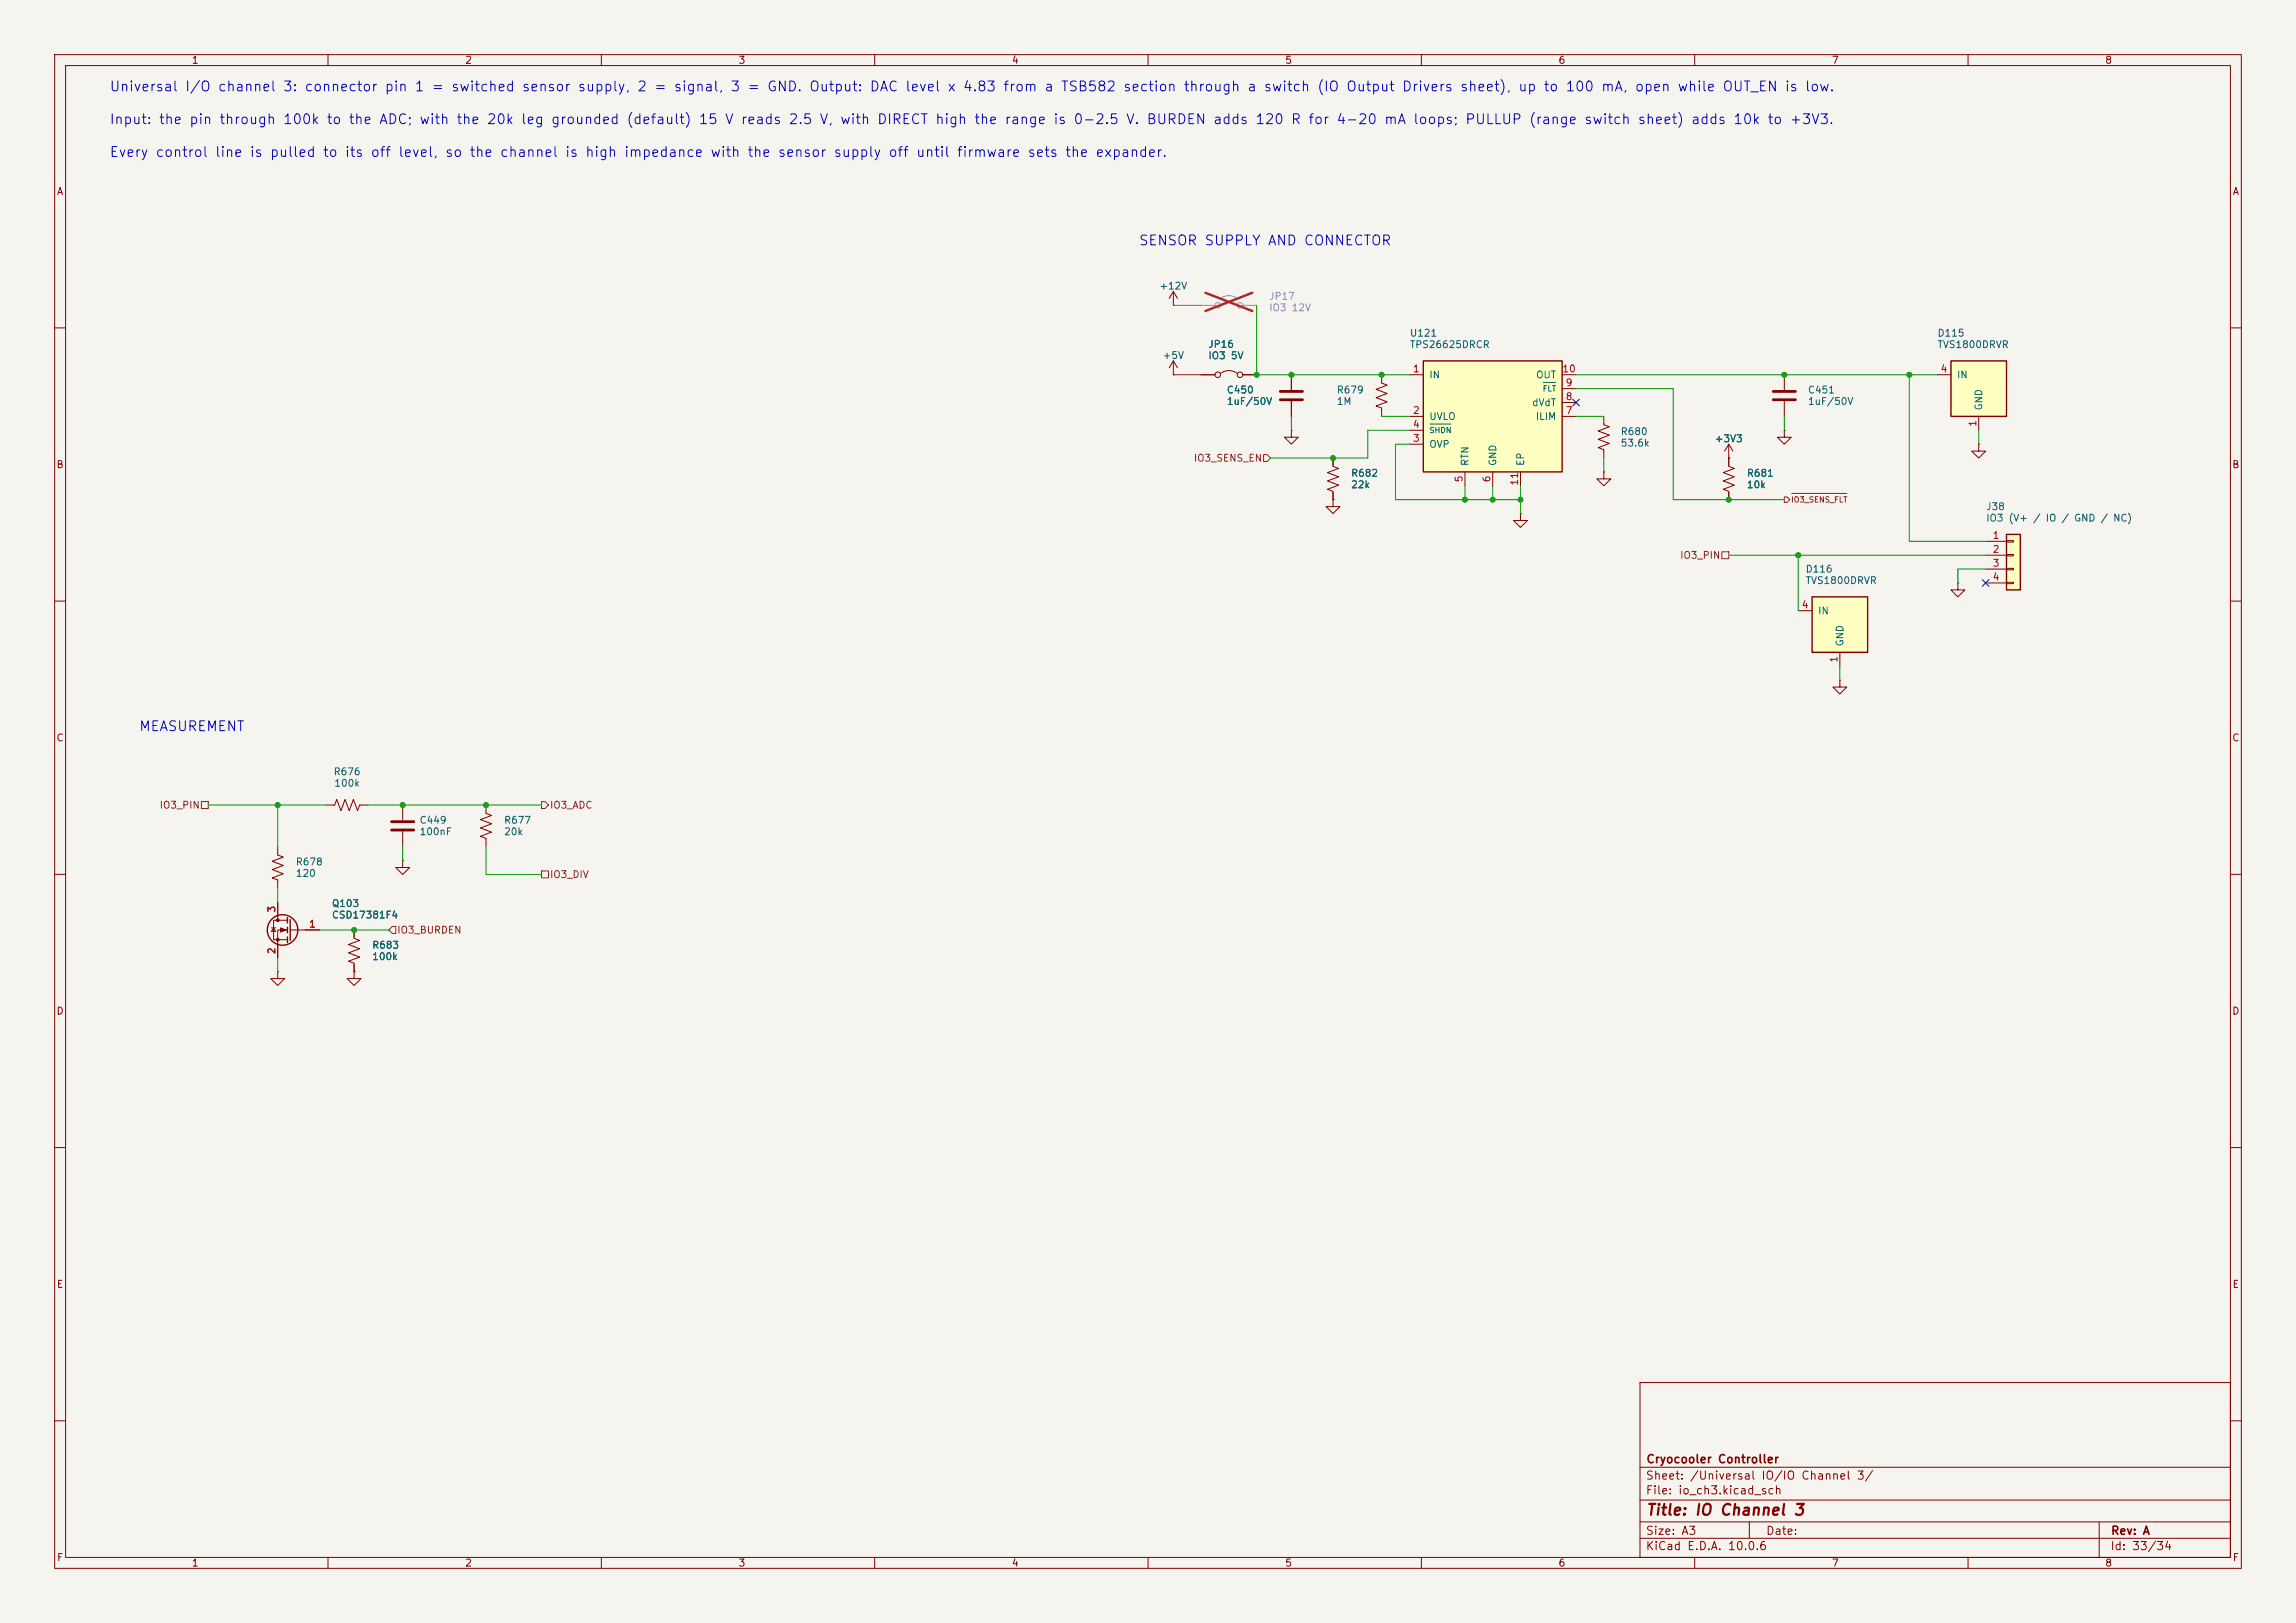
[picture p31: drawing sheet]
<svg xmlns="http://www.w3.org/2000/svg" width="420mm" height="297mm" viewBox="0 0 420 297" stroke-linecap="round" stroke-linejoin="round" font-family="sans-serif">
<defs><g id="words">
<text font-size="2" fill="#840000" x="301" y="277.8">Title: IO Channel 3</text>
<g font-size="1.8" fill="#0000c2">
<text x="19.9" y="17.2">Universal I/O channel 3: connector pin 1 = switched sensor supply, 2 = signal, 3 = GND. Output: DAC level x 4.83 from a TSB582 section through a switch (IO Output Drivers sheet), up to 100 mA, open while OUT_EN is low.</text>
<text x="19.9" y="23.2">Input: the pin through 100k to the ADC; with the 20k leg grounded (default) 15 V reads 2.5 V, with DIRECT high the range is 0-2.5 V. BURDEN adds 120 R for 4-20 mA loops; PULLUP (range switch sheet) adds 10k to +3V3.</text>
<text x="19.9" y="29.2">Every control line is pulled to its off level, so the channel is high impedance with the sensor supply off until firmware sets the expander.</text>
<text x="208.2" y="45.4">SENSOR SUPPLY AND CONNECTOR</text>
<text x="25.3" y="134.3">MEASUREMENT</text>
</g>
<g font-size="1.5" fill="#840000">
<text x="301" y="268.1">Cryocooler Controller</text>
<text x="300.9" y="273.8">File: io_ch3.kicad_sch</text>
<text x="300.9" y="271.1">Sheet: /Universal IO/IO Channel 3/</text>
<text x="300.9" y="281.2">Size: A3</text>
<text x="322.9" y="281.2">Date:</text>
<text x="386" y="281.2">Rev: A</text>
<text x="300.9" y="284">KiCad E.D.A. 10.0.6</text>
<text x="385.9" y="284">Id: 33/34</text>
</g>
<g font-size="1.3" fill="#840000">
<text x="35" y="12">1</text>
<text x="85" y="12">2</text>
<text x="135" y="12">3</text>
<text x="185" y="12">4</text>
<text x="235" y="12">5</text>
<text x="285" y="12">6</text>
<text x="335" y="12">7</text>
<text x="385" y="12">8</text>
<text x="10.3" y="36">A</text>
<text x="408.3" y="36">A</text>
<text x="10.2" y="86">B</text>
<text x="408.2" y="86">B</text>
<text x="10.2" y="136">C</text>
<text x="408.2" y="136">C</text>
<text x="10.2" y="186">D</text>
<text x="408.2" y="186">D</text>
<text x="10.3" y="236">E</text>
<text x="408.3" y="236">E</text>
<text x="10.3" y="286">F</text>
<text x="35" y="287">1</text>
<text x="85" y="287">2</text>
<text x="135" y="287">3</text>
<text x="185" y="287">4</text>
<text x="235" y="287">5</text>
<text x="285" y="287">6</text>
<text x="335" y="287">7</text>
<text x="385" y="287">8</text>
<text x="408.3" y="286">F</text>
</g>
<g font-size="1.3" fill="#006464">
<text x="212" y="53.3">+12V</text>
<text x="212.6" y="66">+5V</text>
<text x="220.9" y="63.9">JP16</text>
<text x="257.8" y="61.9">U121</text>
<text x="257.8" y="64">TPS26625DRCR</text>
<text x="354.3" y="61.9">D115</text>
<text x="354.3" y="64">TVS1800DRVR</text>
<text x="220.9" y="66">IO3 5V</text>
<text x="261.3" y="69.5">IN</text>
<text x="280.9" y="69.5">OUT</text>
<text x="357.9" y="69.5">IN</text>
<text x="224.3" y="72.3">C450</text>
<text x="224.3" y="74.4">1uF/50V</text>
<text x="244.4" y="72.3">R679</text>
<text x="244.4" y="74.4">1M</text>
<text x="261.3" y="77.2">UVLO</text>
<text x="280.2" y="74.6">dVdT</text>
<text x="280.8" y="77.2">ILIM</text>
<text x="330.6" y="72.3">C451</text>
<text x="330.6" y="74.4">1uF/50V</text>
<text x="362.9" y="75.2" transform="rotate(-90 362.9 75.2)">GND</text>
<text x="261.3" y="82.2">OVP</text>
<text x="296.4" y="79.9">R680</text>
<text x="296.4" y="82">53.6k</text>
<text x="313.6" y="81.2">+3V3</text>
<text x="247" y="87.5">R682</text>
<text x="247" y="89.6">22k</text>
<text x="268.9" y="85.4" transform="rotate(-90 268.9 85.4)">RTN</text>
<text x="274" y="85.4" transform="rotate(-90 274 85.4)">GND</text>
<text x="279.1" y="85.4" transform="rotate(-90 279.1 85.4)">EP</text>
<text x="319.4" y="87.5">R681</text>
<text x="319.4" y="89.6">10k</text>
<text x="363.2" y="93.7">J38</text>
<text x="363.2" y="95.8">IO3 (V+ / IO / GND / NC)</text>
<text x="330.2" y="105.1">D116</text>
<text x="330.2" y="107.2">TVS1800DRVR</text>
<text x="332.5" y="112.7">IN</text>
<text x="337.5" y="118.4" transform="rotate(-90 337.5 118.4)">GND</text>
<text x="60.9" y="142.2">R676</text>
<text x="61" y="144.3">100k</text>
<text x="76.6" y="151">C449</text>
<text x="76.6" y="153.1">100nF</text>
<text x="92.1" y="151">R677</text>
<text x="92.1" y="153.1">20k</text>
<text x="54" y="158.7">R678</text>
<text x="54" y="160.8">120</text>
<text x="60.6" y="166.3">Q103</text>
<text x="60.6" y="168.4">CSD17381F4</text>
<text x="68" y="173.9">R683</text>
<text x="68" y="176">100k</text>
</g>
<g font-size="1.3" fill="#939391">
<text x="232.1" y="55.2">JP17</text>
<text x="232.1" y="57.3">IO3 12V</text>
</g>
<g font-size="1.3" fill="#a90000">
<text x="258.3" y="68.4">1</text>
<text x="285.7" y="68.4">10</text>
<text x="286.3" y="71">9</text>
<text x="354.9" y="68.4">4</text>
<text x="258.3" y="76.1">2</text>
<text x="286.3" y="76.1">7</text>
<text x="286.3" y="73.5">8</text>
<text x="258.3" y="81.1">3</text>
<text x="258.3" y="78.6">4</text>
<text x="361.8" y="78.2" transform="rotate(-90 361.8 78.2)">1</text>
<text x="267.8" y="88.4" transform="rotate(-90 267.8 88.4)">5</text>
<text x="272.9" y="88.4" transform="rotate(-90 272.9 88.4)">6</text>
<text x="278" y="89" transform="rotate(-90 278 89)">11</text>
<text x="364.4" y="98.9">1</text>
<text x="364.4" y="101.5">2</text>
<text x="364.4" y="104">3</text>
<text x="364.4" y="106.5">4</text>
<text x="329.5" y="111.6">4</text>
<text x="336.4" y="121.4" transform="rotate(-90 336.4 121.4)">1</text>
<text x="50.7" y="167.1" transform="rotate(-90 50.7 167.1)">3</text>
<text x="56.4" y="170">1</text>
<text x="50.7" y="174.7" transform="rotate(-90 50.7 174.7)">2</text>
</g>
<g font-size="1.3" fill="#725600">
<text x="218.3" y="84.8">IO3_SENS_EN</text>
<text x="307.2" y="102.6">IO3_PIN</text>
<text x="29.1" y="148.3">IO3_PIN</text>
<text x="100.5" y="148.3">IO3_ADC</text>
<text x="100.5" y="161">IO3_DIV</text>
<text x="72.6" y="171.1">IO3_BURDEN</text>
</g>
<g font-size="1" fill="#006464">
<text x="282.1" y="71.9">FLT</text>
<text x="261.4" y="79.5">SHDN</text>
</g>
<text font-size="1" fill="#725600" x="327.5" y="92.2">IO3_SENS_FLT</text>
</g></defs>
<path d="M0 0h420v297h-420z" fill="#f5f4ef" stroke="#f5f4ef" stroke-width=".18"/>
<g fill="none" stroke="#840000" stroke-width=".18">
<path d="M10 10h400v277h-400zM12 12h396v273h-396zM60 10v2M110 10v2M160 10v2M210 10v2M260 10v2M310 10v2M360 10v2M10 60h2M408 60h2M278.1 94v1.3h1.3l-1.3 1.2-1.2-1.2h1.2"/>
<path d="M278.1 94h.1M361.9 81.3v1.3h1.3l-1.3 1.2-1.2-1.2h1.2M361.9 81.3h.1M10 110h2M408 110h2M10 160h2M59.7 147.3h1.5l.4-1 .8 2 .7-2 .8 2 .7-2 .8 2 .4-1h1.5M73.7 157.5v1.3h1.2l-1.2 1.2-1.3-1.2h1.3M73.7 157.5h.1M73.7 147.3v2.8M73.7 152.1v2.8M88.9 147.3v1.5l1 .4-2 .8 2 .7-2 .8 2 .8-2 .7 1 .4v1.5"/>
<path d="M408 160h2M49.7 169.8h.7M50 169.8l.4 .6h-.7zM50.8 177.8v1.3h1.3l-1.3 1.2-1.3-1.2h1.3M50.8 177.8h.1M50.8 165.1v3.3M52.6 168.4h-2.6v3.6h2.6M52.6 170.2h-1.8v5.1M53.1 170.2h5.3M64.8 170.2v1.5l1 .4-2 .7 2 .8-2 .8 2 .7-2 .8 1 .4v1.5M64.8 177.8v1.3h1.2l-1.2 1.2-1.3-1.2h1.3M64.8 177.8h.1"/>
<path d="M10 210h2M408 210h2M300 253h108v32h-108zM10 260h2M300 278.5h108M300 274.5h108M300 268.5h108M320 278.5v3M384 278.5v6.5M408 260h2M60 285v2M110 285v2"/>
<path d="M160 285v2M210 285v2M260 285v2M300 281.5h108M310 285v2M360 285v2"/>
</g>
<g fill="none" stroke="#840000" stroke-width=".25">
<path d="M52.6 167.9v1M52.6 169.7v1M52.6 171.5v1M53.1 168.3v3.8"/>
<circle cx="51.7" cy="170.2" r="2.79"/>
</g>
<g fill="#840000" stroke="#840000" stroke-width=".18">
<path d="M51.3 169.8l1 .4-1 .4z"/>
<circle cx="50.8" cy="168.4" r=".25"/>
<circle cx="50.8" cy="172" r=".25"/>
</g>
<path d="M71.6 150.4h4.1M71.6 151.9h4.1" fill="none" stroke="#840000" stroke-width=".51"/>
<path d="M356.9 66h10.1v10.2h-10.1z" fill="#ffffc2"/>
<path d="M356.9 66h10.1v10.2h-10.1z" fill="none" stroke="#840000" stroke-width=".25"/>
<path d="M354.3 68.6h2.6M361.9 76.2v2.5" fill="none" stroke="#840000" stroke-width=".18"/>
<path d="M260.3 66h25.4v20.4h-25.4z" fill="#ffffc2"/>
<path d="M260.3 66h25.4v20.4h-25.4z" fill="none" stroke="#840000" stroke-width=".25"/>
<path d="M257.8 68.6h2.5M257.8 76.2h2.5M257.8 78.7h2.5M285.7 68.6h2.6M285.7 76.2h2.6M285.7 73.7h2.6M285.7 71.1h2.6M257.8 81.3h2.5M268 86.4v2.5M273 86.4v2.5M278.1 86.4v2.5" fill="none" stroke="#840000" stroke-width=".18"/>
<path d="M261.6 77.6h3.8M282.3 70h2.2" fill="none" stroke="#006464" stroke-width=".18"/>
<path d="M367 97.8h2.6v10.2h-2.6z" fill="#ffffc2"/>
<path d="M367 97.8h2.6v10.2h-2.6z" fill="none" stroke="#840000" stroke-width=".25"/>
<g fill="none" stroke="#840000" stroke-width=".18">
<path d="M214.6 55.9h.1M214.6 53.3v2.6M214.6 53.3l-.7 1.3M214.6 53.3l.8 1.3M214.6 68.6h.1M214.6 66l-.7 1.3M214.6 66l.8 1.3M214.6 66v2.6M219.7 68.6h2.5M223.3 68.3a2.54 2.54 0 0 1 3 0M227.3 68.6h2.6M236.2 78.7v1.3h1.3l-1.3 1.3-1.3-1.3h1.3"/>
<path d="M236.2 78.7h.1M236.2 68.6v2.8M236.2 73.4v2.8M252.7 68.6v1.5l1 .4-2 .7 2 .8-2 .8 2 .7-2 .8 1 .4v1.5M293.4 76.2v1.5l1 .4-2 .8 2 .7-2 .8 2 .8-2 .7 1 .4v1.5M326.4 78.7v1.3h1.3l-1.3 1.3-1.3-1.3h1.3M326.4 78.7h.1M326.4 68.6v2.8M326.4 73.4v2.8M243.8 83.8v1.5l1.1 .4-2.1 .8 2.1 .7-2.1 .8 2.1 .8-2.1 .7 1 .4v1.5M243.8 91.4v1.3h1.3l-1.3 1.3-1.2-1.3h1.2M243.8 91.4h.1"/>
<path d="M293.4 86.4v1.2h1.2l-1.2 1.3-1.3-1.3h1.3M293.4 86.4h.1M363.2 99.1h3.8M367 98.9h1.3v.3h-1.3zM363.2 101.6h3.8M363.2 104.1h3.8M363.2 106.7h3.8M367 101.5h1.3v.2h-1.3zM367 104h1.3v.3h-1.3zM367 106.6h1.3v.2h-1.3zM336.5 124.5v1.2h1.3l-1.3 1.3-1.2-1.3h1.2M336.5 124.5h.1"/>
<path d="M50.8 154.9v1.6l1 .3-2 .8 2 .8-2 .7 2 .8-2 .8 1 .3v1.6"/>
<circle cx="222.8" cy="68.6" r=".51"/>
<circle cx="226.8" cy="68.6" r=".51"/>
</g>
<path d="M234.2 71.6h4.1M234.2 73.2h4.1M324.4 71.6h4M324.4 73.2h4" fill="none" stroke="#840000" stroke-width=".51"/>
<g fill="none" stroke="#9c9b98" stroke-width=".18">
<path d="M219.7 55.9h2.5M223.3 54.6a2.54 2.54 0 0 1 3 0M227.3 55.9h2.6"/>
<circle cx="222.8" cy="55.9" r=".51"/>
<circle cx="226.8" cy="55.9" r=".51"/>
</g>
<path d="M220.5 53.6l8.6 3.3M229.1 53.6l-8.6 3.3" fill="none" stroke="#e12e31" stroke-width=".46"/>
<path d="M331.5 109.2h10.1v10.2h-10.1z" fill="#ffffc2"/>
<path d="M331.5 109.2h10.1v10.2h-10.1z" fill="none" stroke="#840000" stroke-width=".25"/>
<g fill="none" stroke="#840000" stroke-width=".18">
<path d="M219.7 68.6h2.5M227.3 68.6h2.6M236.2 68.6v2.8M236.2 73.4v2.8M243.8 91.4h.1M243.8 83.8v1.3M243.8 90.2v1.2M316.2 81.3v4l1 .4-2 .8 2 .7-2 .8 2 .8-2 .7 1 .4v1.5M316.2 83.8h.1M316.2 81.3l-.7 1.3M316.2 81.3l.8 1.3M328.9 111.8h2.6"/>
<path d="M336.5 119.4v2.5M358.1 106.7v1.3h1.3l-1.3 1.2-1.2-1.2h1.2M358.1 106.7h.1M50.8 165.1v2.5M50.8 172.7v2.6M55.9 170.2h2.5M64.8 177.8h.1M64.8 170.2v1.3M64.8 176.5v1.3"/>
</g>
<path d="M231.1 83.2h.7l.6 .6-.6 .7h-.7zM326.4 90.9h.5l.5 .5-.5 .5h-.5zM327.7 90.3h10.1M315 101h1.2v1.2h-1.2zM36.8 146.7h1.3v1.3h-1.3zM99.1 159.4h1.2v1.3h-1.2zM99.1 146.7h.6l.6 .6-.6 .7h-.6zM71.1 170.2l.7-.7h.6v1.3h-.6z" fill="none" stroke="#725600" stroke-width=".18"/>
<g fill="none" stroke="#009600" stroke-width=".18">
<path d="M229.9 55.9v12.7h27.9M236.2 76.2v2.5M252.7 76.2h5.1M257.8 78.7h-7.6v5.1h-17.8M288.3 71.1h17.8v20.3h20.3M288.3 76.2h5.1M288.3 68.6h66M326.4 76.2v2.5M349.2 68.6v30.5h14M361.9 78.7v2.6M257.8 81.3h-2.5v10.1h22.8M268 88.9v2.5"/>
<path d="M273 88.9v2.5M278.1 88.9v5.1M293.4 83.8v2.6M316.2 101.6h47M328.9 101.6v10.2M363.2 104.1h-5.1v2.6M336.5 121.9v2.6M38.1 147.3h21.6M50.8 147.3v7.6M67.3 147.3h31.8M73.7 154.9v2.6M88.9 154.9v5.1h10.2"/>
<path d="M50.8 162.6v2.5M50.8 175.3v2.5M58.4 170.2h12.7"/>
</g>
<path d="M214.6 68.6h5.1" fill="none" stroke="#c80000" stroke-width=".18"/>
<path d="M214.6 55.9h5.1" fill="none" stroke="#af8c00" stroke-width=".18"/>
<path d="M287.7 73.1l1.2 1.2M288.9 73.1l-1.2 1.2M362.6 106.1l1.2 1.2M363.8 106.1l-1.2 1.2" fill="none" stroke="#000084" stroke-width=".18"/>
<g fill="#009600" stroke="#009600" stroke-width=".18">
<circle cx="229.9" cy="68.6" r=".46"/>
<circle cx="252.7" cy="68.6" r=".46"/>
<circle cx="236.2" cy="68.6" r=".46"/>
<circle cx="243.8" cy="83.8" r=".46"/>
<circle cx="268" cy="91.4" r=".46"/>
<circle cx="273" cy="91.4" r=".46"/>
<circle cx="326.4" cy="68.6" r=".46"/>
<circle cx="278.1" cy="91.4" r=".46"/>
<circle cx="316.2" cy="91.4" r=".46"/>
<circle cx="328.9" cy="101.6" r=".46"/>
<circle cx="349.2" cy="68.6" r=".46"/>
<circle cx="88.9" cy="147.3" r=".46"/>
<circle cx="50.8" cy="147.3" r=".46"/>
<circle cx="73.7" cy="147.3" r=".46"/>
<circle cx="64.8" cy="170.2" r=".46"/>
</g>
<use href="#words"/>
</svg>
